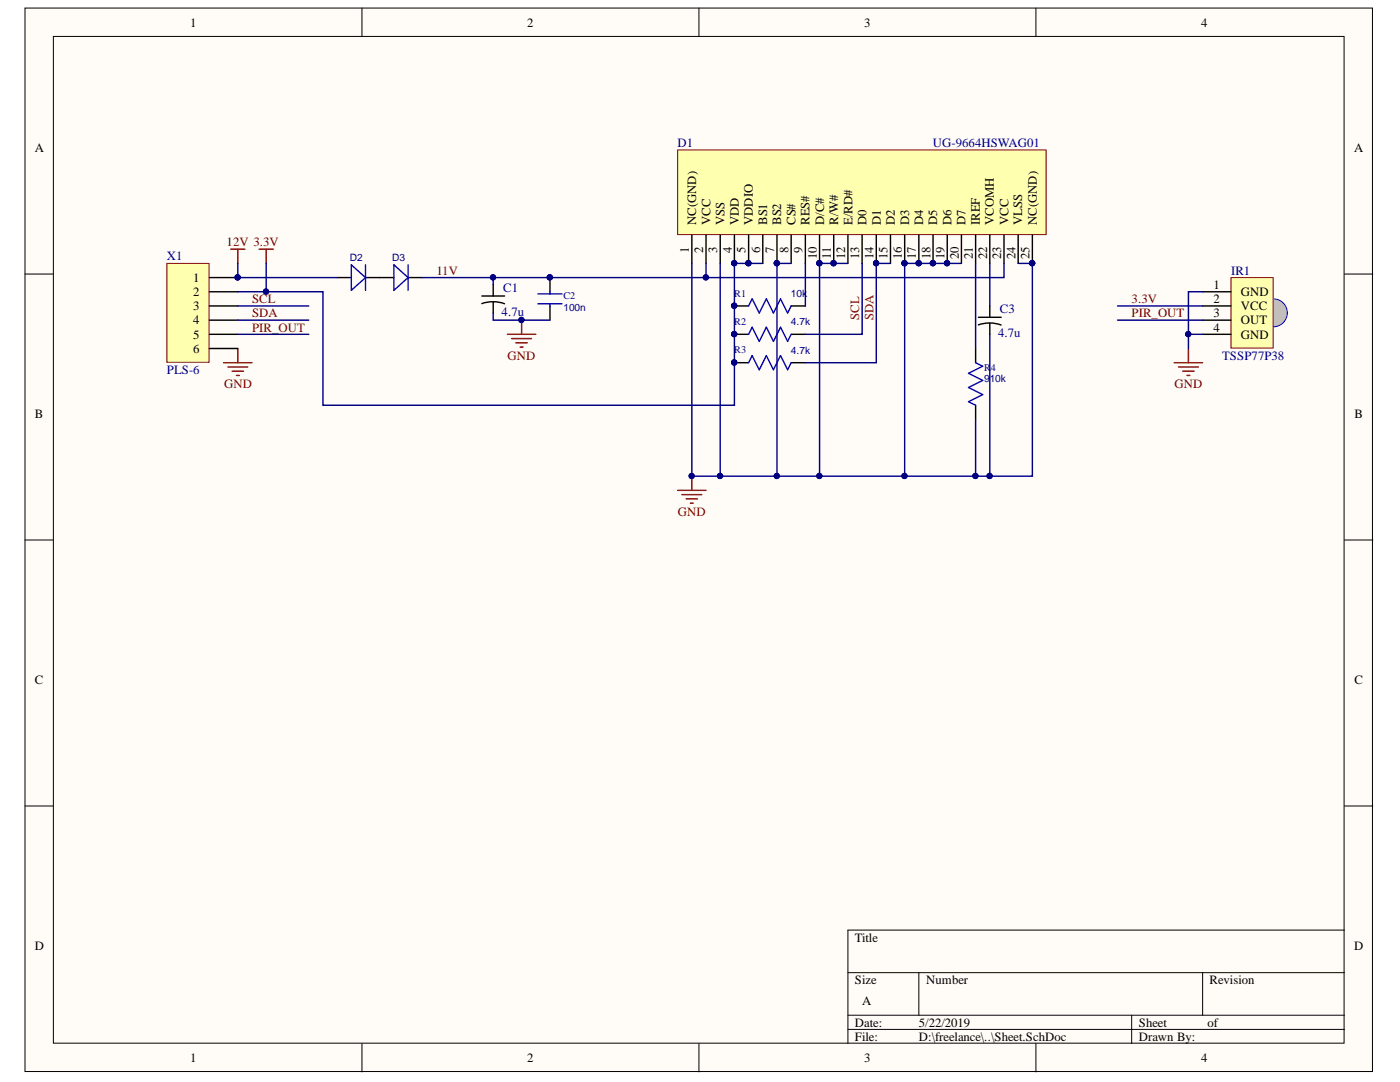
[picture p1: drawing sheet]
<svg xmlns="http://www.w3.org/2000/svg" width="279mm" height="216mm" viewBox="0 0 279 216" stroke-linecap="round" stroke-linejoin="round" font-family="sans-serif">
<defs><g id="words">
<g font-size="2.5">
<text x="38" y="5.3">1</text>
<text x="105.2" y="5.3">2</text>
<text x="172.5" y="5.3">3</text>
<text x="239.7" y="5.3">4</text>
<text x="6.9" y="30.4">A</text>
<text x="270.2" y="30.4">A</text>
<text x="138.9" y="44.9" transform="rotate(-90 138.9 44.9)">NC(GND)</text>
<text x="141.8" y="44.9" transform="rotate(-90 141.8 44.9)">VCC</text>
<text x="144.6" y="44.9" transform="rotate(-90 144.6 44.9)">VSS</text>
<text x="147.5" y="44.9" transform="rotate(-90 147.5 44.9)">VDD</text>
<text x="150.3" y="44.9" transform="rotate(-90 150.3 44.9)">VDDIO</text>
<text x="153.1" y="44.9" transform="rotate(-90 153.1 44.9)">BS1</text>
<text x="155.9" y="44.9" transform="rotate(-90 155.9 44.9)">BS2</text>
<text x="158.8" y="44.9" transform="rotate(-90 158.8 44.9)">CS#</text>
<text x="161.6" y="44.9" transform="rotate(-90 161.6 44.9)">RES#</text>
<text x="164.5" y="44.9" transform="rotate(-90 164.5 44.9)">D/C#</text>
<text x="167.2" y="44.9" transform="rotate(-90 167.2 44.9)">R/W#</text>
<text x="170.1" y="44.9" transform="rotate(-90 170.1 44.9)">E/RD#</text>
<text x="172.9" y="44.9" transform="rotate(-90 172.9 44.9)">D0</text>
<text x="175.8" y="44.9" transform="rotate(-90 175.8 44.9)">D1</text>
<text x="178.6" y="44.9" transform="rotate(-90 178.6 44.9)">D2</text>
<text x="181.5" y="44.9" transform="rotate(-90 181.5 44.9)">D3</text>
<text x="184.2" y="44.9" transform="rotate(-90 184.2 44.9)">D4</text>
<text x="187" y="44.9" transform="rotate(-90 187 44.9)">D5</text>
<text x="189.9" y="44.9" transform="rotate(-90 189.9 44.9)">D6</text>
<text x="192.7" y="44.9" transform="rotate(-90 192.7 44.9)">D7</text>
<text x="195.6" y="44.9" transform="rotate(-90 195.6 44.9)">IREF</text>
<text x="198.4" y="44.9" transform="rotate(-90 198.4 44.9)">VCOMH</text>
<text x="201.2" y="44.9" transform="rotate(-90 201.2 44.9)">VCC</text>
<text x="204" y="44.9" transform="rotate(-90 204 44.9)">VLSS</text>
<text x="206.9" y="44.9" transform="rotate(-90 206.9 44.9)">NC(GND)</text>
<text x="137.5" y="50.4" transform="rotate(-90 137.5 50.4)">1</text>
<text x="140.4" y="50.4" transform="rotate(-90 140.4 50.4)">2</text>
<text x="143.1" y="50.4" transform="rotate(-90 143.1 50.4)">3</text>
<text x="146" y="50.4" transform="rotate(-90 146 50.4)">4</text>
<text x="148.8" y="50.4" transform="rotate(-90 148.8 50.4)">5</text>
<text x="151.7" y="50.4" transform="rotate(-90 151.7 50.4)">6</text>
<text x="154.5" y="50.4" transform="rotate(-90 154.5 50.4)">7</text>
<text x="157.4" y="50.4" transform="rotate(-90 157.4 50.4)">8</text>
<text x="160.1" y="50.4" transform="rotate(-90 160.1 50.4)">9</text>
<text x="163" y="51.7" transform="rotate(-90 163 51.7)">10</text>
<text x="165.8" y="51.6" transform="rotate(-90 165.8 51.6)">11</text>
<text x="168.7" y="51.7" transform="rotate(-90 168.7 51.7)">12</text>
<text x="171.5" y="51.7" transform="rotate(-90 171.5 51.7)">13</text>
<text x="174.3" y="51.7" transform="rotate(-90 174.3 51.7)">14</text>
<text x="177.1" y="51.7" transform="rotate(-90 177.1 51.7)">15</text>
<text x="180" y="51.7" transform="rotate(-90 180 51.7)">16</text>
<text x="182.8" y="51.7" transform="rotate(-90 182.8 51.7)">17</text>
<text x="185.7" y="51.7" transform="rotate(-90 185.7 51.7)">18</text>
<text x="188.5" y="51.7" transform="rotate(-90 188.5 51.7)">19</text>
<text x="191.3" y="51.7" transform="rotate(-90 191.3 51.7)">20</text>
<text x="194.1" y="51.7" transform="rotate(-90 194.1 51.7)">21</text>
<text x="197" y="51.7" transform="rotate(-90 197 51.7)">22</text>
<text x="199.8" y="51.7" transform="rotate(-90 199.8 51.7)">23</text>
<text x="202.7" y="51.7" transform="rotate(-90 202.7 51.7)">24</text>
<text x="205.5" y="51.7" transform="rotate(-90 205.5 51.7)">25</text>
<text x="38.6" y="56.3">1</text>
<text x="38.6" y="59.1">2</text>
<text x="242.2" y="57.6">1</text>
<text x="247.7" y="59.1">GND</text>
<text x="38.6" y="61.9">3</text>
<text x="38.6" y="64.7">4</text>
<text x="242.2" y="60.5">2</text>
<text x="242.2" y="63.3">3</text>
<text x="247.7" y="61.9">VCC</text>
<text x="247.7" y="64.7">OUT</text>
<text x="38.6" y="67.6">5</text>
<text x="38.6" y="70.4">6</text>
<text x="242.2" y="66.2">4</text>
<text x="247.7" y="67.6">GND</text>
<text x="6.9" y="83.5">B</text>
<text x="270.3" y="83.5">B</text>
<text x="6.9" y="136.6">C</text>
<text x="270.3" y="136.6">C</text>
<text x="6.9" y="189.6">D</text>
<text x="170.6" y="187.9">Title</text>
<text x="270.2" y="189.6">D</text>
<text x="170.6" y="196.4">Size</text>
<text x="184.8" y="196.4">Number</text>
<text x="241.4" y="196.4">Revision</text>
<text x="172.1" y="200.6">A</text>
<text x="170.6" y="204.9">Date:</text>
<text x="170.6" y="207.6">File:</text>
<text x="183.4" y="204.9">5/22/2019</text>
<text x="183.4" y="207.6">D:\freelance\..\Sheet.SchDoc</text>
<text x="227.3" y="204.9">Sheet</text>
<text x="227.3" y="207.6">Drawn By:</text>
<text x="241" y="204.9">of</text>
<text x="38" y="212">1</text>
<text x="105.2" y="212">2</text>
<text x="172.5" y="212">3</text>
<text x="239.7" y="212">4</text>
</g>
<g font-size="2.5" fill="#000080">
<text x="135.2" y="29.4">D1</text>
<text x="186.2" y="29.4">UG-9664HSWAG01</text>
<text x="33.3" y="52">X1</text>
<text x="100.4" y="58.2">C1</text>
<text x="245.7" y="54.8">IR1</text>
<text x="100.1" y="63">4.7u</text>
<text x="199.5" y="62.4">C3</text>
<text x="199.2" y="67.3">4.7u</text>
<text x="243.9" y="71.8">TSSP77P38</text>
<text x="33.3" y="74.6">PLS-6</text>
</g>
<g font-size="2.5" fill="#800000">
<text x="45.2" y="49.2">12V 3.3V</text>
<text x="87.1" y="54.8">11V</text>
<text x="50.3" y="60.5">SCL</text>
<text x="50.3" y="63.3">SDA</text>
<text x="171.5" y="63.9" transform="rotate(-90 171.5 63.9)">SCL</text>
<text x="174.3" y="63.9" transform="rotate(-90 174.3 63.9)">SDA</text>
<text x="225.8" y="60.5">3.3V</text>
<text x="225.8" y="63.3">PIR_OUT</text>
<text x="50.3" y="66.2">PIR_OUT</text>
<text x="101.3" y="71.8">GND</text>
<text x="44.7" y="77.5">GND</text>
<text x="234.4" y="77.5">GND</text>
<text x="135.3" y="102.9">GND</text>
</g>
<g font-size="2" fill="#000080">
<text x="69.8" y="52.1">D2</text>
<text x="78.3" y="52.1">D3</text>
<text x="112.5" y="59.7">C2</text>
<text x="146.5" y="59.2">R1</text>
<text x="157.9" y="59.2">10k</text>
<text x="112.5" y="62">100n</text>
<text x="146.5" y="64.8">R2</text>
<text x="157.9" y="64.9">4.7k</text>
<text x="146.5" y="70.5">R3</text>
<text x="157.9" y="70.6">4.7k</text>
<text x="196.4" y="76.2">910k</text>
<text x="196.4" y="73.9">R4</text>
</g>
</g></defs>
<g fill="#fffcf8" stroke="#000" stroke-width=".2">
<path d="M5 1.6h268.9v212.2h-268.9z"/>
<path d="M10.7 7.3h257.5v200.9h-257.5z"/>
</g>
<g fill="none" stroke="#000" stroke-width=".2">
<path d="M72.2 1.6v5.7M139.5 1.6v5.7M206.7 1.6v5.7M5 54.7h5.7M268.3 54.7h5.7M5 107.8h5.7M268.3 107.8h5.7M5 160.8h5.7M268.3 160.8h5.7M169.2 194.1h99.1M183.4 194.1v8.5M240 194.1v8.5"/>
<path d="M268.3 185.6h-99.1v22.6M72.2 208.2v5.7M139.5 208.2v5.7M169.2 202.6h99.1M169.2 205.4h99.1M206.7 208.2v5.7M225.9 202.6v5.6"/>
</g>
<path d="M135.2 29.9h73.6v16.9h-73.6z" fill="#ffffb0" stroke="#800000" stroke-width=".2"/>
<g fill="none" stroke="#000" stroke-width=".28">
<path d="M67.3 55.4h2.8M72.9 55.4h5.7M81.4 55.4h2.9M109.8 55.4v2.8M138.1 46.9v5.7M140.9 46.9v5.7M143.7 46.9v5.7M146.6 46.9v5.7M149.4 46.9v5.7M152.2 46.9v5.7M155.1 46.9v5.7M157.9 46.9v5.7"/>
<path d="M160.7 46.9v5.7M163.6 46.9v5.7M166.4 46.9v5.7M169.2 46.9v5.7M172.1 46.9v5.7M174.9 46.9v5.7M177.7 46.9v5.7M180.5 46.9v5.7M183.4 46.9v5.7M186.2 46.9v5.7M189 46.9v5.7M191.9 46.9v5.7"/>
<path d="M194.7 46.9v5.7M197.5 46.9v5.7M200.4 46.9v5.7M203.2 46.9v5.7M206 46.9v5.7M109.8 61v2.9M146.6 61h2.8M146.6 66.7h2.8M146.6 72.4h2.8M157.9 61h2.8M157.9 66.7h2.8M157.9 72.4h2.8"/>
<path d="M194.7 69.5v2.9M194.7 80.9v2.8"/>
</g>
<g fill="#000080" stroke="#000080" stroke-width=".2">
<circle cx="146.5" cy="52.5" r=".52"/>
<circle cx="149.4" cy="52.5" r=".52"/>
<circle cx="155" cy="52.5" r=".52"/>
<circle cx="163.5" cy="52.5" r=".52"/>
<circle cx="166.3" cy="52.5" r=".52"/>
<circle cx="174.8" cy="52.5" r=".52"/>
<circle cx="180.5" cy="52.5" r=".52"/>
<circle cx="183.3" cy="52.5" r=".52"/>
<circle cx="186.2" cy="52.5" r=".52"/>
<circle cx="189" cy="52.5" r=".52"/>
<circle cx="206" cy="52.5" r=".52"/>
<circle cx="109.7" cy="55.3" r=".52"/>
<circle cx="104.1" cy="63.8" r=".52"/>
<circle cx="146.5" cy="61" r=".52"/>
<circle cx="146.5" cy="66.7" r=".52"/>
<circle cx="146.5" cy="72.3" r=".52"/>
<circle cx="138" cy="95" r=".52"/>
</g>
<path d="M70.1 52.8l2.8 2.6-2.8 2.5zM72.9 52.8v5.1M78.6 52.8l2.8 2.6-2.8 2.5zM81.4 52.8v5.1M107.4 58.6h4.8M109.8 58.2v.4M107.4 60.6h4.8M109.8 60.6v.4M149.4 61l.7-1.4 1.4 2.9 1.4-2.9 1.5 2.9 1.4-2.9 1.4 2.9 .7-1.5M149.4 66.7l.7-1.4 1.4 2.8 1.4-2.8 1.5 2.8 1.4-2.8 1.4 2.8 .7-1.4M149.4 72.4l.7-1.4 1.4 2.8 1.4-2.8 1.5 2.8 1.4-2.8 1.4 2.8 .7-1.4M194.7 72.4l1.4 .7-2.8 1.4 2.8 1.4-2.8 1.4 2.8 1.4-2.8 1.5 1.4 .7" fill="none" stroke="#00f" stroke-width=".28"/>
<g fill="none" stroke="#800000" stroke-width=".28">
<path d="M46 49.7h2.9M47.5 49.7v2.9M51.7 49.7h2.8M53.1 49.7v2.9M44.6 72.4h5.7M45.5 73.2h3.9M46.3 74.1h2.3M47.2 74.9h.5M47.5 69.5v2.9M101.3 66.7h5.6M102.1 67.6h4M103 68.4h2.2"/>
<path d="M103.8 69.3h.6M104.1 63.9v2.8M135.2 97.8h5.7M136.1 98.7h4M136.9 99.5h2.3M138.1 95v2.8M137.8 100.4h.6"/>
</g>
<path d="M33.3 52.6h8.4v19.7h-8.4z" fill="#ffffb0" stroke="#800000" stroke-width=".2"/>
<path d="M41.8 55.4h5.7M41.8 58.2h5.7M41.8 61h5.7M41.8 63.9h5.7M41.8 66.7h5.7M41.8 69.5h5.7" fill="none" stroke="#000" stroke-width=".28"/>
<circle cx="47.4" cy="55.3" r=".52" fill="#000080" stroke="#000080" stroke-width=".2"/>
<circle cx="254.1" cy="62.4" r="2.79" fill="#c0c0c0" stroke="#00f" stroke-width=".2"/>
<path d="M245.7 55.4h8.4v14.1h-8.4z" fill="#ffffb0" stroke="#800000" stroke-width=".2"/>
<path d="M96.2 59.1h4.5M98.4 56.8v2.3M240 58.2h5.7M96.2 60.6l1.9-.4 1.3 .1 1.3 .3M98.4 60.2v2.3M195.3 64.8l1.9-.3h1.3l1.3 .4M195.3 63.3h4.5M197.5 61v2.3M197.5 64.4v2.3M240 61h5.7M240 63.9h5.7M240 66.7h5.7" fill="none" stroke="#000" stroke-width=".28"/>
<path d="M234.3 72.4h5.7M235.2 73.2h4M236 74.1h2.3M236.9 74.9h.6M237.2 69.5v2.9" fill="none" stroke="#800000" stroke-width=".28"/>
<g fill="none" stroke="#000080" stroke-width=".28">
<path d="M47.5 52.6v2.8h19.8M53.1 52.6v5.6M98.4 55.4v1.4M138.1 52.6v42.4h17v-42.4h2.8M140.9 52.6v2.8h-56.6M143.7 52.6v42.4M152.2 52.6h-5.6v28.3h-82.1v-22.7h-17M160.7 52.6v8.4M169.2 52.6h-5.6v42.4h-8.5M172.1 52.6v14.1h-11.4M177.7 52.6h-2.8v19.8h-14.2M191.9 52.6h-11.4v42.4h-16.9"/>
<path d="M194.7 52.6v16.9M197.5 52.6v8.4M200.4 52.6v2.8h-59.5M203.2 52.6h2.8v42.4h-25.5M240 58.2h-2.8v11.3M47.5 63.9h14.1M47.5 61h14.1M47.5 66.7h14.1M98.4 62.5v1.4h11.4M197.5 66.7v28.3M223 63.9h17M223 61h17"/>
<path d="M237.2 66.7h2.8M194.7 83.7v11.3"/>
</g>
<g fill="#000080" stroke="#000080" stroke-width=".2">
<circle cx="155" cy="52.5" r=".52"/>
<circle cx="155" cy="95" r=".52"/>
<circle cx="143.7" cy="95" r=".52"/>
<circle cx="138" cy="95" r=".52"/>
<circle cx="166.3" cy="52.5" r=".52"/>
<circle cx="163.5" cy="52.5" r=".52"/>
<circle cx="163.5" cy="95" r=".52"/>
<circle cx="189" cy="52.5" r=".52"/>
<circle cx="186.2" cy="52.5" r=".52"/>
<circle cx="183.3" cy="52.5" r=".52"/>
<circle cx="180.5" cy="52.5" r=".52"/>
<circle cx="180.5" cy="95" r=".52"/>
<circle cx="194.7" cy="95" r=".52"/>
<circle cx="197.5" cy="95" r=".52"/>
<circle cx="206" cy="52.5" r=".52"/>
<circle cx="98.4" cy="55.3" r=".52"/>
<circle cx="109.7" cy="55.3" r=".52"/>
<circle cx="140.9" cy="55.3" r=".52"/>
<circle cx="174.8" cy="52.5" r=".52"/>
<circle cx="47.4" cy="55.3" r=".52"/>
<circle cx="53.1" cy="58.2" r=".52"/>
<circle cx="146.5" cy="72.3" r=".52"/>
<circle cx="146.5" cy="66.7" r=".52"/>
<circle cx="146.5" cy="61" r=".52"/>
<circle cx="146.5" cy="52.5" r=".52"/>
<circle cx="149.4" cy="52.5" r=".52"/>
<circle cx="237.1" cy="66.7" r=".52"/>
<circle cx="104.1" cy="63.8" r=".52"/>
</g>
<use href="#words"/>
</svg>
